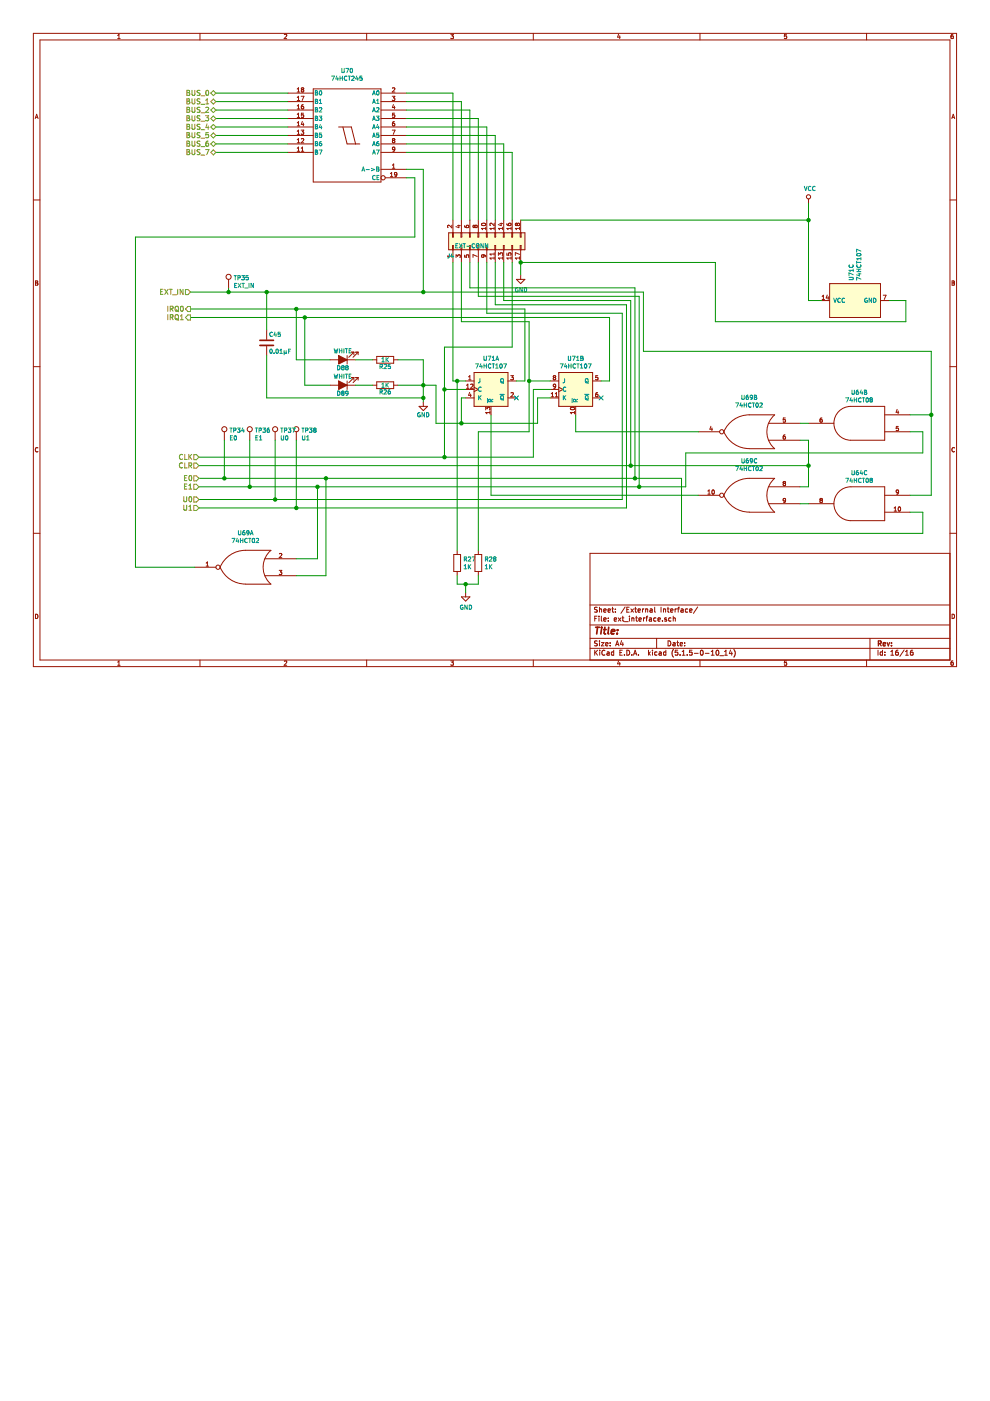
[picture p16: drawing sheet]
<svg xmlns="http://www.w3.org/2000/svg" width="210mm" height="297mm" viewBox="0 0 210 297" stroke-linecap="round" stroke-linejoin="round" font-family="sans-serif">
<path d="M0 0h209.9v297h-209.9z" fill-rule="evenodd" fill="#fff" stroke="#fff" stroke-width=".21"/>
<g fill="none" stroke="#981200" stroke-width=".21">
<path d="M7.1 7.1h195.7v134.2h-195.7zM8.5 8.5h192.9v131.4h-192.9zM25 8.2h.5M25 7.5l.2-.2v.9M42.4 7.1v1.4M60.3 7.3h.3l.2 .2-.6 .7h.6M61 19.7h5.4M63 18.9l.3-.3v.9M63 19.5h.5M63.9 18.8l.2-.2 .3 .2M63.9 18.8h.1M63.9 18.8l.2 .2"/>
<path d="M64.1 19l-.2 .2 .2 .3 .3-.1-.2-.4M64.1 19h.1M64.4 18.8h.1M64.4 18.8l-.2 .2M66.4 18.8h14.4v19.8h-14.4zM77.7 7.1v1.4M80.8 19.7h5.4M83.2 18.7l.3-.1 .2 .3-.5 .6h.5M95.6 7.3h.5l-.3 .3 .3 .1v.4h-.5M113.1 7.1v1.4M131.2 7.2l-.3 .7h.6M131.4 7.6v.6"/>
<path d="M148.4 7.1v1.4M166.3 8.1h.4M166.8 7.3h-.5v.4l.4-.1 .1 .5M166.8 8.1h-.1M183.7 7.1v1.4M201.6 7.8l.2-.2 .3 .2v.3h-.4M201.7 8.1h.1M202.1 7.3l-.4 .2v.6M7.5 25.1l.3-.9 .3 .9M7.5 24.9h.5M61 30.5h5.4M61 26.9h5.4"/>
<path d="M61 32.3h5.4M61 28.7h5.4M61 25.1h5.4M61 23.3h5.4M61 21.5h5.4M63 32.1h.5M63 20.7l.3-.3v.9M63 22.5l.3-.3v.9M63 24.3l.3-.3v.9M63 26l.3-.2v.9M63 27.8l.3-.2v.9M63 29.6l.3-.2v.9"/>
<path d="M63 31.4l.3-.2v.9M63 30.3h.5M63 28.5h.5M63 26.7h.5M63 24.9h.5M63 23.1h.5M63 21.3h.5M63.8 27.6h.6l-.3 .3 .3 .1v.3l-.2 .2-.4-.1M63.8 20.4h.6l-.3 .9M63.9 32.1h.5M63.9 31.4l.2-.2v.9M63.9 29.5l.3-.1 .2 .2-.6 .7h.6"/>
<path d="M64.1 25.8l-.2 .6h.5M64.3 22.2l-.3 .1-.1 .3v.4l.4 .1v-.5l-.2-.1-.2 .2M64.3 26.1v.6M64.4 24h-.5v.4l.3-.1 .2 .4-.2 .2-.3-.1M71.8 26.9h2.7l.9 3.6M72.7 26.9l.9 3.6h2.7M80.8 30.5h5.4M80.8 26.9h5.4M80.8 35.9h5.4M80.8 32.3h5.4M80.8 28.7h5.4M80.8 25.1h5.4"/>
<path d="M80.8 23.3h5.4M80.8 21.5h5.4M81.7 37.7h4.5M82.8 37.5h.5M82.8 36.8l.2-.2v.9M83.2 27.6h.6l-.4 .9M83.2 20.4h.5l-.3 .4h.3v.3l-.2 .2-.3-.1M83.2 35.7h.5M83.2 35l.3-.2v.9M83.2 29.6l.2-.2 .3 .2M83.2 29.6h.1M83.2 29.6l.2 .2"/>
<path d="M83.4 29.8l-.2 .1 .2 .4 .3-.2-.2-.3M83.4 29.8h.1M83.4 22.2l-.2 .6h.6M83.6 25.8h-.1a.56 .56 0 0 0-.1 .9h.2l.1-.4-.2-.2-.3 .2M83.6 22.5v.6M83.7 24h-.4l-.1 .4 .3-.1 .2 .4-.2 .2-.3-.1M83.7 31.6l-.4 .1v-.4l.2-.1 .2 .2-.1 .6-.3 .1M83.7 29.6h.1M83.7 29.6l-.2 .2M84.1 37l-.4 .1v-.4l.3-.1 .1 .1v.5l-.4 .3M201.8 25.1l.3-.9 .3 .9M201.9 24.9h.4"/>
<path d="M7.1 42.4h1.4M7.5 59.6l.5 .1-.2 .3 .2 .2-.1 .3h-.4zM7.5 60h.3M48.5 59.2v1.8M95.1 49.4h16.2v3.6h-16.2zM95.8 47.7v.6l-.6-.6-.3 .2 .1 .4M95.8 54v.5M95.8 54.3h-.9l.3 .2M95.9 53v-.9h.2v.9M95.9 49.4v.9h.2v-.9M96 46.7v2.7M96 53v2.6"/>
<path d="M96.7 54.6v-.6l.3 .3 .1-.2 .3-.1 .2 .2-.1 .4M97 47.8h.6M97.3 47.7v.6l-.6-.2M97.7 53v-.9h.2v.9M97.7 49.4v.9h.2v-.9M97.8 46.7v2.7M97.8 53v2.6M98.5 54.1v.4h.4l-.1-.3 .4-.2 .2 .2-.1 .3M98.9 47.8l-.1 .3 .2 .2M98.9 47.8h.5v.4h-.7l-.2-.4M98.9 47.8h.1M99.5 53v-.9h.2v.9"/>
<path d="M99.5 49.4v.9h.2v-.9M99.6 46.7v2.7M99.6 53v2.6M100.6 47.8h.1M100.6 47.8h-.2l-.1 .3 .2 .2 .2-.2M100.6 47.8l.1 .1M100.7 47.9l.1-.2 .4 .2-.2 .4-.3-.2M100.7 47.9v.2M101.2 54.4l-.9-.4v.6M101.3 53v-.9h.2v.9M101.3 49.4v.9h.2v-.9M101.4 46.7v2.7"/>
<path d="M101.4 53v2.6M102.2 47.4a.43 .43 0 0 1 .5-.1 .43 .43 0 0 1 .2 .4 .53 .53 0 0 1-.8-.2zM102.5 54l.1 .5h-.4l-.1-.3 .2-.2 .6 .2 .1 .3M103 48.2v.5M103 48.4h-.9l.2 .3M103.1 53v-.9h.2v.9M103.1 49.4v.9h.2v-.9M103.2 46.7v2.7M103.2 53v2.6M103.9 47.8h.1M103.9 47.4v.4M104 47.4h-.1"/>
<path d="M104.8 48.4h-.9l.2 .3M104.8 47.3v.6l-.5-.5h-.3M104.8 48.2v.5M104.8 53.6v.5M104.8 54.5v.5M104.8 54.7h-.9l.2 .3M104.8 53.9h-.9l.2 .2M104.9 53v-.9h.2v.9M104.9 49.4v.9h.2v-.9M105 46.7v2.7M105 53v2.6M105.7 54.2v-.6l.3 .3 .1-.2 .3-.1 .2 .2-.1 .4"/>
<path d="M106 47.4h.6M106.3 47.3v.5l-.7-.2M106.6 48.4h-.9l.2 .3M106.6 54.7h-.9l.2 .3M106.6 48.2v.5M106.6 54.5v.5M106.7 49.4v.9h.2v-.9M106.7 53v-.9h.2v.9M106.8 46.7v2.7M106.8 53v2.6M107.5 47.4l.1 .3 .3 .1h.4v-.4h-.4l-.1 .3 .2 .1M107.5 53.7v.4h.4l-.1-.3 .4-.2 .2 .2-.1 .3"/>
<path d="M108.4 48.4h-.9l.2 .3M108.4 54.7h-.9l.2 .3M108.4 48.2v.5M108.4 54.5v.5M108.5 53v-.9h.2v.9M108.5 49.4v.9h.2v-.9M108.6 46.7v2.7M108.6 53v2.6M109.4 47.3h.1M109.4 47.8h.1M109.4 47.3l-.1 .2 .1 .3M109.5 47.3l.2 .2"/>
<path d="M109.5 59.2h1.8l-.9 .9zM109.7 47.5l.1-.2 .4 .2-.2 .3-.3-.1M109.7 47.7l-.2 .1M109.7 47.5v.2M110.2 48.4h-.9l.2 .3M110.2 54.7h-.9l.2 .3M110.2 48.2v.5M110.2 54.5v.5M110.2 53.9l-.9-.3v.6M110.3 53v-.9h.2v.9M110.3 49.4v.9h.2v-.9M110.4 46.7v2.7"/>
<path d="M110.4 53v2.6M110.4 58.3v.9M171.4 42.2v.9M201.4 42.4h1.4M201.9 59.6l.4 .1-.1 .3 .2 .2-.2 .3h-.3zM201.9 60h.3M7.1 77.7h1.4M56.5 70v2M56.5 73.4v2M70 76.3h5.4M73.6 75.4v1.8M74.5 74.7h.5"/>
<path d="M75 74.7l-1 1M75 74.7v.5M75.4 74.7h.5M75.9 74.7l-1 1M75.9 74.7v.5M79 76.3h.9M79.9 75.6h3.6v1.4h-3.6zM83.5 76.3h.9M99.4 79.9l.2-.3v.9M100.5 79h7.2v7.2h-7.2zM108.3 79.6h.5l-.3 .4 .3 .1v.3l-.1 .1h-.4M118.5 79h7.1v7.2h-7.1z"/>
<path d="M126.7 79.6h-.4v.5l.3-.1 .2 .4-.2 .1h-.3M174.1 63.7h1.8M174.3 63.5h.5M174.3 62.8l.3-.2v.9M175.4 62.6l-.2 .6h.5M175.6 62.9v.6M175.9 60.1h10.8v7.2h-10.8zM186.7 63.7h1.8M187.3 62.6h.6l-.4 .9M201.4 77.7h1.4M8 95a.41 .41 0 0 0-.5 .4 .41 .41 0 0 0 .5 .3M47.6 91.5v1.8"/>
<path d="M53 91.5v1.8M58.3 91.5v1.8M62.8 91.5v1.8M70 81.7h5.4M73.6 80.8v1.8M74.5 80.1h.5M75 80.1v.5M75 80.1l-1 1M75.4 80.1h.5M75.9 80.1v.5M75.9 80.1l-1 1M79 81.7h.9"/>
<path d="M79.9 81h3.6v1.4h-3.6zM83.5 81.7h.9M88.9 86.2h1.7l-.9 .9zM89.7 85.3v.9M98.7 84.4h1.8M98.7 80.8h1.8M98.7 82.6h1.8M98.9 82.3h.5M98.9 81.7l.3-.3v.9M99.4 80.5h.5M99.6 83.2l-.2 .6h.5M99.8 81.5l.3-.1 .2 .3-.6 .6h.6"/>
<path d="M99.8 83.5v.6M100.5 82.1l.9 .5-.9 .4M103 86.9v-.5l.3 .3 .1-.3h.3l.2 .1-.1 .4M103.9 87.2v.5M103.9 87.5h-.9l.2 .2M104.1 86.2v1.8M107.7 84.4h1.8M107.7 80.8h1.8M108.3 83.3l.4-.1 .1 .3-.5 .6h.5M116.7 84.4h1.8M116.7 80.8h1.8M116.7 82.6h1.8"/>
<path d="M116.9 84.1h.5M116.9 83.5l.2-.3v.9M117.5 80l-.2-.1 .2-.3 .3 .2-.2 .2M117.5 80l-.2 .2 .2 .3 .3-.1-.2-.4M117.5 80h.1M117.7 84.1h.6M117.7 83.5l.3-.3v.9M117.8 81.8l-.4 .2v-.5l.2-.1 .2 .2-.1 .6-.3 .1M118.5 82.1l.9 .5-.9 .4M121 86.4a.43 .43 0 0 1 .5-.1 .43 .43 0 0 1 .3 .5 .53 .53 0 0 1-.9-.2zM121.8 87.2v.5M121.8 87.5h-.9l.3 .2"/>
<path d="M122.1 86.2v1.8M125.6 84.4h1.8M125.6 80.8h1.8M126.7 83.2h-.2a.56 .56 0 0 0 0 .9h.2l.1-.3-.2-.2-.3 .2M148.1 91.5h4.5M150.7 90.4l-.2 .6h.6M150.9 90.7v.6M158.9 95.1a5.9 5.9 0 0 1-5.4-3.6 5.9 5.9 0 0 1 5.4-3.5h5.3a4.7 4.7 0 0 0 0 7.1h-5.3M163 89.7h6.6M163 93.3h6.6M166.5 92.2h-.2a.56 .56 0 0 0-.1 .9h.3l.1-.4-.2-.2-.4 .2M166.5 88.6h-.4l-.1 .4h.4l.2 .4-.2 .1-.4-.1"/>
<path d="M171.4 89.7h5.4M174.3 88.6h-.2a.56 .56 0 0 0-.1 .9h.3l.1-.4-.2-.1-.4 .1M177.8 87.2a3.6 3.6 0 0 1 2.6-1h7.2v7.1h-7.2a3.6 3.6 0 0 1-3.3-2.2 3.6 3.6 0 0 1 .7-3.9zM187.6 88h5.4M187.6 91.5h5.4M190.2 86.8l-.2 .6h.6M190.4 87.1v.6M190.5 90.4h-.4l-.1 .4h.3l.2 .3-.2 .2-.3-.1M202.4 95a.41 .41 0 0 0-.6 .4 .41 .41 0 0 0 .6 .3M7.1 113.1h1.4M43.7 119.4l.3-.3v.9M56.2 118.5h6.6"/>
<path d="M59.7 117.4h-.5M59.7 117.4h.1M59.7 117.4v.3l-.5 .5h.6M96.2 117.6h1.4v3.6h-1.4zM96.9 116.7v.9M100.7 117.6h1.4v3.6h-1.4zM101.4 116.7v.9M148.1 105h4.5M150.1 104.1l.2-.2v.9M150.1 104.8h.5M151 104l.2-.1a.44 .44 0 0 1 .3 .4 .44 .44 0 0 1-.4 .4l-.2-.3zM158.9 108.6a5.9 5.9 0 0 1-5.4-3.6 5.9 5.9 0 0 1 5.4-3.6h5.3a4.7 4.7 0 0 0 0 7.2h-5.3"/>
<path d="M163 103.2h6.6M163 106.8h6.6M166.2 102.5l-.2 .1 .2 .4 .4-.2-.2-.3M166.2 102.5h.2M166.5 105.7h-.4l-.1 .4 .2 .1 .4-.1M166.5 102.4l-.1 .1M166.5 105.7v.1M166.5 102.4v-.2l-.3-.1-.2 .2 .2 .2M166.5 105.8v.6l-.4 .2M166.5 102.4h.1M171.4 106.8h5.4M173.9 105.8l.1 .3"/>
<path d="M173.9 105.7l.4 .1-.1 .3M173.9 105.7v.1M173.9 106.1h.1M174 106.1h.2M174 106.1h-.1M174.2 106.1l.2 .1-.2 .4-.4-.2 .1-.3M177.8 104.3a3.6 3.6 0 0 1 2.6-1.1h7.2v7.2h-7.2a3.6 3.6 0 0 1-3.3-2.2 3.6 3.6 0 0 1 .7-3.9zM187.6 108.6h5.4M187.6 105h5.4M189.6 108.4h.5M189.6 107.7l.2-.2v.9M190.1 104v.4l.4-.1"/>
<path d="M190.1 103.9h.3M190.1 103.9v.1M190.4 103.9l.1 .1M190.5 104v.6l-.4 .2M190.5 107.6l.1-.1a.44 .44 0 0 1 .4 .4 .44 .44 0 0 1-.4 .4l-.2-.3zM201.4 117.3h-76.3v22.6M201.4 113.1h1.4M7.5 130.2a.46 .46 0 0 1 .5 .5 .46 .46 0 0 1-.5 .4zM41.3 120.3h4.5M42.4 139.9v1.4M43.7 120h.5M52.1 123.9h5.3"/>
<path d="M52.1 123.8a5.9 5.9 0 0 1-5.4-3.5 5.9 5.9 0 0 1 5.4-3.6h5.3a4.7 4.7 0 0 0 0 7.1M56.2 122.1h6.6M59.2 120.9h.6l-.3 .4 .2 .1 .1 .3-.2 .1-.4-.1M77.7 139.9v1.4M96.9 121.2v.9M97.8 126.5h1.8l-.9 .9zM98.7 125.6v.9M101.4 121.2v.9M113.1 139.9v1.4M125.1 137.5h76.3M125.1 135.3h76.3M125.1 132.5h76.3"/>
<path d="M125.1 128.3h76.3M126.1 131.1h.3M126.1 137.9v1M126.2 138.3l.5 .6M126.6 130.6h-.5v1.1M126.6 135.9h-.5v.4a.44 .44 0 0 1 .5 .6h-.6M126.6 128.8h-.5v.3a.44 .44 0 0 1 .5 .6h-.6M126.7 137.9l-.6 .6M127 130.6v.1M127 131v.7M127.1 128.7v1.1M127.1 135.9v.1"/>
<path d="M127.1 136.2v.7M127.1 129.2l.4-.1 .1 .7M127.2 137.9v.1M127.2 138.2v.7M127.5 136.2h.6l-.6 .7h.6M127.5 130.6v1l.2 .1M128 131.4l.5-.2v-.1l-.3-.1-.2 .1 .1 .5h.4M128 129.5l.5-.2v-.2h-.3l-.2 .1 .1 .5h.4M128.3 138a.47 .47 0 0 0-.7 .4 .47 .47 0 0 0 .7 .4M128.4 136.6l.5-.1v-.2l-.3-.1-.2 .2 .1 .5h.4M128.7 138.3h.4l.1 .6M128.9 129.5l.5-.2v-.2h-.3l-.2 .1 .1 .5h.4"/>
<path d="M129 131.6v.1M129 131.1h.1M129.2 138.5l-.5 .2 .1 .2h.4M129.4 136.3v.1M129.4 136.9h.1M129.7 129.1h.4M129.9 128.7v1l.2 .1M130.1 138.3l-.3-.1-.2 .2 .1 .4 .4 .1M130.1 137.9v1M130.2 131.4l.5-.2v-.1l-.3-.1-.2 .1 .1 .5h.4M130.5 129.7v.1M130.5 129.1v.1"/>
<path d="M130.5 136.9l.4-1 .3 1M130.6 136.6h.5M131.1 131l.5 .7M131.4 138.4h.4M131.6 131l-.5 .7M131.8 135.8l-.3 .8h.7M131.9 131h.4M131.9 137.9h-.5v1h.5M132 130.6v1l.3 .1M132 136.2v.7M132.4 138.8v.1M132.4 131.8h.8"/>
<path d="M132.5 128.7l-.9 1.3M132.9 137.9a.54 .54 0 0 1 .6 .5 .54 .54 0 0 1-.6 .5zM132.9 129.2h.4M133.4 128.7h-.5v1.1h.5M133.5 130.6v.1M133.5 131v.7M133.8 129.1l.5 .7M134 138.8v.1M134 131v.7M134 131.1h.4v.6M134.3 138.9l.4-1 .3 1M134.3 129.1l-.5 .7"/>
<path d="M134.4 138.6h.5M134.6 129.1h.4M134.7 128.7v1l.3 .1M134.8 131h.4M134.9 130.6v1l.3 .1M135.3 129.5l.5-.2-.1-.2h-.3l-.1 .1v.5h.4M135.4 138.8v.1M135.5 131.4l.5-.2-.1-.1-.3-.1-.1 .1v.5h.4M136.2 129.1v.7M136.4 131v.7M136.5 129.1l-.3 .2M136.7 131l-.3 .2"/>
<path d="M136.9 129.2l.4-.1v.7M136.9 129.1v.7M136.9 131h.4M137.3 130.6l-.2 .2v.9M137.5 137.9v1M137.6 138.5l.3 .4M137.7 131.1h.4v.6M137.8 129.1h.5v.7M137.9 138.2l-.4 .4M138.1 131.2l-.5 .2 .2 .3 .3-.1M138.3 129.3l-.5 .2 .1 .3 .4-.1M138.3 137.9v.1"/>
<path d="M138.3 138.2v.7M138.8 128.7v1l.2 .1M139.1 131.1l-.3-.1-.2 .2v.4h.5M139.2 135.3v2.2M139.3 138.3l-.3-.1-.2 .2v.4l.5 .1M139.5 131.4l.5-.2v-.1l-.3-.1-.2 .1 .1 .5h.4M139.8 138.3h.4v.6M140.2 128.7v1.1M140.2 138.5l-.5 .2 .2 .2h.3M140.5 131.6v.1M140.7 129.1v.7M140.7 129.2l.4-.1v.7"/>
<path d="M141.2 138.3l-.3-.1-.2 .2v.4l.5 .1M141.2 137.9v1M141.3 131.1l-.2-.1-.2 .1 .1 .2 .3 .1v.2h-.4M141.5 129.1h.4M141.6 128.7v1l.3 .1M141.6 135.9a.53 .53 0 0 1 .6 .5 .53 .53 0 0 1-.6 .5zM142.2 129.5l.5-.2-.1-.2h-.3l-.1 .1v.5h.4M142.3 131.1l-.3-.1-.2 .2v.4h.5M142.7 136.3h.4l.1 .6M142.7 131.1h.4l.1 .6M142.7 130.6v1.1M142.8 137.7a1.21 1.21 0 0 0 0 1.6"/>
<path d="M143.1 129.1v.7M143.2 136.5l-.6 .2 .2 .2h.4M143.4 129.1l-.3 .2M143.5 136.2h.4M143.6 129.1h.4M143.7 135.9v.9l.2 .1M143.7 137.9h-.5l-.1 .5 .5-.1 .1 .5h-.6M144 128.7l-.2 .2v.9M144.2 138.8v.1M144.2 136.6l.5-.1v-.2l-.3-.1-.2 .2 .1 .5h.4M144.4 129.1h.4l.1 .7M144.6 138.9h.7"/>
<path d="M144.6 138.2l.3-.3v1M144.9 129.3l-.5 .2 .1 .3 .4-.1M145.2 136.9h.1M145.2 136.3v.1M145.7 138.8v.1M145.8 129.1h-.3l-.2 .2 .1 .4h.4M146.2 129.5l.5-.2v-.2h-.3l-.2 .1 .1 .5h.4M146.7 137.9h-.5v.5l.5-.1v.5h-.5M147.2 138.5h.8M147.9 128.7l-.9 1.3M148.4 139.9v1.4M148.6 137.9h.1a.51 .51 0 0 1 .4 .5 .51 .51 0 0 1-.5 .5l-.1-.4z"/>
<path d="M149.5 138.5h.8M150.8 138.9h.6M150.8 138.2l.3-.3v1M151.9 138l.2-.1a.51 .51 0 0 1 .3 .5 .51 .51 0 0 1-.4 .5l-.2-.4zM152.6 139h.8M153.6 138.9h.6M153.6 138.2l.3-.3v1M154.9 137.8l-.3 .8h.7M155.1 138.2v.7M155.6 137.7a1.21 1.21 0 0 1 0 1.6M183.7 139.9v1.4M184.5 135.3v4.6"/>
<path d="M186.2 137.9v1M186.7 138.3v.5l.4 .1M186.7 138.3h.4M186.7 138.3h.1M187.1 137.9v1M187.6 138.8v.1M187.6 138.3v.1M188.9 138.9h.6M188.9 138.2l.3-.3v1M190.4 137.9l-.5 .2v.6l.2 .2 .3-.1v-.5h-.3l-.2 .2M191.7 137.8l-.9 1.4M192 138.9h.6"/>
<path d="M192 138.2l.3-.3v1M193.5 137.9l-.4 .2-.1 .6 .2 .2 .4-.1-.1-.5h-.3l-.2 .2M201.9 130.2a.46 .46 0 0 1 .5 .5 .46 .46 0 0 1-.5 .4zM25 140.4l.2-.3v1M25 141.1h.5M60.3 140.2l.3-.1 .2 .3-.6 .7h.6M95.6 140.1h.5l-.3 .4 .3 .1v.4h-.5M131.2 140.1l-.3 .6h.6M131.4 140.4v.7M166.8 140.1h-.5v.5l.4-.1 .1 .5h-.5M202.1 140.1l-.4 .3-.1 .5 .2 .2 .3-.1v-.5h-.3l-.2 .2"/>
<circle cx="81.2" cy="37.7" r=".45"/>
<circle cx="48.5" cy="58.7" r=".54"/>
<circle cx="171.4" cy="41.7" r=".45"/>
<circle cx="47.6" cy="91" r=".54"/>
<circle cx="53" cy="91" r=".54"/>
<circle cx="58.3" cy="91" r=".54"/>
<circle cx="62.8" cy="91" r=".54"/>
<circle cx="153" cy="91.5" r=".45"/>
<circle cx="153" cy="105" r=".45"/>
<circle cx="46.2" cy="120.3" r=".45"/>
</g>
<path d="M186.2 136.4h.5l.1-.4-.6-.1v1M186.5 136.4l.3 .5M187.3 136.6l.5-.1-.1-.2-.3-.1-.1 .2v.5h.4M188.1 136.2l.2 .7 .3-.7M189 136.9h.1M189 136.3v.1" fill="none" stroke="#981200" stroke-width=".27"/>
<path d="M55.1 73.2h2.9M55.1 72.2h2.9M126.3 133h.8M126.7 133l-.2 1.4M127.5 133.5l-.1 .9M127.6 133v.1M128 133.5h.5M128.3 133l-.2 1.2 .3 .2M129.1 133l-.2 1.2 .2 .2M129.6 133.9l.7-.1v-.3h-.4l-.2 .2-.1 .6h.6M130.9 134.3l-.1 .1M130.9 133.5v.2" fill="none" stroke="#981200" stroke-width=".36"/>
<g fill="none" stroke="#009596" stroke-width=".21">
<path d="M66.8 19.2l.5 .2-.1 .3 .2 .1-.1 .3h-.5zM66.8 19.7h.4M67.8 19.3l.1-.1a.44 .44 0 0 1 .3 .5 .44 .44 0 0 1-.4 .4l-.1-.3zM70.3 16.1h.6l-.4 .9M71.4 16.1l-.2 .6h.5M71.6 16.4v.6M72.1 16.1v.9M72.1 16.6h.5M72.5 14.5v.7l.1 .2 .4-.2v-.7M72.6 16.1v.9M73.3 14.5h.6l-.4 .9M73.5 16.2a.4 .4 0 0 0-.5 .4 .4 .4 0 0 0 .5 .3"/>
<path d="M73.8 16.1h.5M74.1 16.1v.9M74.3 14.6a.4 .4 0 0 1 .5 .4 .4 .4 0 0 1-.5 .4l-.1-.3zM74.6 16.2l.3-.1 .2 .3-.6 .6h.6M74.6 14.6h.1M75.6 16.1l-.2 .6h.6M75.9 16.4v.6M76.8 16.1h-.5v.5l.4-.1 .1 .4h-.5M79.1 19.9h.4M79.9 19.3l.2-.1a.44 .44 0 0 1 .3 .5 .44 .44 0 0 1-.4 .4l-.2-.3zM66.8 31.8l.5 .2-.1 .2 .2 .2-.1 .3h-.5zM66.8 21l.5 .2-.1 .3 .2 .1-.1 .3h-.5z"/>
<path d="M66.8 26.4l.5 .2-.1 .3 .2 .1-.1 .3h-.5zM66.8 28.2l.5 .2-.1 .2 .2 .2-.1 .3h-.5zM66.8 30l.5 .2-.1 .2 .2 .2-.1 .3h-.5zM66.8 32.2h.4M66.8 30.4h.4M66.8 28.6h.4M66.8 26.9h.4M66.8 25.1h.4M66.8 23.3h.4M66.8 21.5h.4M67.2 22.9h.1M67.2 22.9l-.4-.1v.9l.5-.1 .1-.2-.2-.1"/>
<path d="M67.2 24.7l-.4-.1v.9l.5-.1 .1-.2-.2-.1M67.2 24.7h.1M67.3 22.9v.2l-.1 .2M67.3 24.7v.2l-.1 .2M67.7 31.8h.6l-.4 .9M67.7 24.6h.5l-.3 .4 .3 .1v.3l-.2 .1-.3-.1M67.7 22.9l.3-.1 .2 .3-.5 .6h.5M67.7 21.9h.5M67.7 21.3l.3-.3v.9M67.9 26.4l-.2 .6h.6M68.1 30l-.3 .1-.1 .3v.4l.4 .1v-.5h-.2l-.2 .1M68.1 26.7v.6"/>
<path d="M68.2 28.2h-.5v.4h.3l.2 .4-.2 .1-.3-.1M76.7 36.3l.3-.9 .3 .9M76.8 36h.4M77.6 36h.7M78.7 35.7l.7 .3-.7 .2M79 29.1l.3-.9 .3 .9M79 20.1l.3-.9 .3 .9M79 21.9l.3-.9 .3 .9M79 23.7l.3-.9 .3 .9M79 25.5l.3-.9 .3 .9M79 27.3l.3-.9 .3 .9M79 30.9l.3-.9 .3 .9"/>
<path d="M79 32.7l.3-.9 .3 .9M79.1 21.7h.4M79.1 23.5h.4M79.1 25.3h.4M79.1 27.1h.4M79.1 28.9h.4M79.1 30.7h.4M79.1 32.5h.4M79.6 37.3a.4 .4 0 0 0-.6 .3 .4 .4 0 0 0 .6 .4M79.8 24.6h.6l-.3 .4 .2 .1v.3h-.5M79.8 31.8h.6l-.4 .9M79.8 22.9l.4-.1 .2 .3-.6 .6h.6"/>
<path d="M79.8 35.8h.3M79.8 21.9h.6M79.8 21.3l.3-.3v.9M79.9 37.6h.3M80.1 26.4l-.3 .6h.6M80.2 35.5l-.4-.1v.9l.5-.1 .1-.2-.3-.2M80.2 35.5h.1M80.3 30h-.2a.56 .56 0 0 0-.1 .9l.3-.1v-.4h-.3l-.2 .1M80.3 35.5v.1l-.2 .2M80.3 26.7v.6M80.3 28.2h-.4l-.1 .4h.5v.4h-.5M80.4 37.2h-.5v.9h.5"/>
<path d="M170.5 39.5l.3 .9 .3-.9M171.9 39.6a.4 .4 0 0 0-.5 .4 .4 .4 0 0 0 .5 .3M172.8 39.6a.4 .4 0 0 0-.5 .4 .4 .4 0 0 0 .5 .3M49.6 58.4h.5M49.9 58.4v.9M50.9 58.5l-.5-.1v.9M50.9 58.5h.1M50.9 58.5v.4h-.5M51.2 58.4h.6l-.3 .4 .3 .1v.4h-.6M52.6 58.4h-.4l-.1 .5 .4-.1 .2 .4-.2 .1h-.4M95.3 53.8v.6l-.4 .3M95.9 53.8l-.3 .6h.6"/>
<path d="M96.1 54.1v.6M96.6 52.1h.3M97.1 51.7h-.5v.9h.5M97.4 51.7l.6 .9M98 51.7l-.6 .9M98.2 51.7h.5M98.4 51.7v.9M99 52.2h.7M100.6 51.7a.4 .4 0 0 0-.5 .4 .4 .4 0 0 0 .5 .4M101 51.8l.2-.1 .3 .1-.1 .7-.4-.1zM102.5 51.7v.9l-.5-.9v.9M103.4 51.7v.9l-.5-.9v.9"/>
<path d="M180 58.8h.7l.2 .2-.2 .3h-.7M180.1 56.1a.4 .4 0 0 0 .4 .6 .4 .4 0 0 0 .3-.6M180.9 57v.6M180.9 58.2l-.9-.3v.6M180.9 57.3h-.9l.3 .3M181.6 55.4v.5M181.6 57.6h.9M181.6 57.1h.9M181.6 55.6h.9M181.7 53.8a.43 .43 0 0 1 .5-.1 .43 .43 0 0 1 .3 .4 .53 .53 0 0 1-.9-.1zM181.7 56.1a.4 .4 0 0 0 .4 .6 .4 .4 0 0 0 .3-.6M181.9 58.1h.6"/>
<path d="M182.1 57.1v.5M182.2 57.9v.6l-.6-.2M182.5 53.2l-.9-.4v.7M182.5 59.2l-.9-.4v.6M182.5 54.6v.5M182.5 54.9h-.9l.3 .2M49.8 60.5h.2M50.2 60.1h-.4v.9h.4M50.5 60.1l.6 .9M51.1 60.1l-.6 .9M51.3 60.1h.5M51.6 60.1v.9"/>
<path d="M51.9 61.1h.7M52.8 60.1v.9M53.7 60.1v.9l-.5-.9v.9M57.3 74.1a.4 .4 0 0 1 .4 .4 .4 .4 0 0 1-.4 .4l-.1-.3zM57.6 74.1h.1M57.7 70.5a.4 .4 0 0 0-.5 .4 .4 .4 0 0 0 .5 .3M58.1 74.9h.1M58.3 70.4l-.2 .6h.5M58.5 70.7v.6M58.6 74.1l.1-.1a.44 .44 0 0 1 .3 .5 .44 .44 0 0 1-.4 .4zM58.9 74.1h.1M59.3 74.9h.6"/>
<path d="M59.3 74.3l.3-.3v.9M59.4 70.4h-.4l-.1 .5 .4-.1 .2 .4-.2 .1-.4-.1M60.2 74.8l.2 .1 .3-.1M60.2 74.3v.9M60.7 74.8l.1 .1M60.7 74.3v.5M61.2 74.5h.3M61.6 74h-.4v.9M70.8 73.9l.3 .9 .1-.6 .2 .6 .2-.9M70.8 79.3l.3 .9 .1-.6 .2 .6 .2-.9M71.6 77.5a.45 .45 0 0 1 .5 .5 .45 .45 0 0 1-.5 .4zM72 73.9v.9"/>
<path d="M72 79.3v.9M72 74.4h.5M72 79.8h.5M72.5 73.9v.9M72.5 79.3v.9M72.6 77.9l-.2 .2 .2 .3 .3-.1-.1-.4M72.6 77.9l-.2-.2 .2-.2 .3 .1-.1 .3M72.6 77.9h.2M72.9 73.9v.9M72.9 79.3v.9M73.2 73.9h.5M73.2 79.3h.5"/>
<path d="M73.5 77.9l-.2 .2 .2 .3 .3-.1v-.3M73.5 77.9h.1M73.5 73.9v.9M73.5 79.3v.9M73.6 77.9l.1 .1M73.7 77.6h-.4l.2 .3M73.7 77.6h.1M73.7 78h.1M73.8 77.6l-.2 .3M74 74.4h.3M74 79.8h.3M74.4 73.9h-.4v.9h.4"/>
<path d="M74.4 79.3h-.4v.9h.4M80.6 77.7h.4v-.4h-.4v.9M80.8 77.7l.3 .5M81 76.1l.2-.3v.9M81 76.7h.5M81.4 77.3h.4l.1 .2-.5 .7h.5M81.9 75.8v.9M82 76.2l.4 .5M82.4 75.8l-.5 .5M82.7 77.3h-.4v.4l.3-.1 .2 .4-.2 .2-.3-.1M100.8 77.1h.6l-.4 .9M101.9 77.1l-.2 .6h.6"/>
<path d="M102.2 77.5v.5M102.6 75.5v.8l.2 .1 .3-.1v-.8M102.6 77.6h.5M102.6 77.1v.9M103.1 77.1v.9M103.5 75.5h.6l-.4 .9M104.1 77.2a.4 .4 0 0 0-.6 .4 .4 .4 0 0 0 .6 .4M104.3 77.1h.5M104.4 75.8l.2-.3v.9M104.4 76.4h.5M104.6 77.1v.9M105.1 78h.5"/>
<path d="M105.1 77.4l.3-.3v.9M105.1 76.4l.3-.9 .3 .9M105.2 76.2h.4M106 77.2l.2-.1a.44 .44 0 0 1 .3 .5 .44 .44 0 0 1-.4 .4l-.1-.3zM106.8 77.1h.6l-.4 .9M109.8 61a.4 .4 0 0 0-.5 .4 .4 .4 0 0 0 .5 .4v-.3h-.1M110.7 61v.9l-.5-.9v.9M111.2 61a.45 .45 0 0 1 .5 .4 .45 .45 0 0 1-.5 .5zM118.8 77.1h.6l-.4 .9M119.9 77.1l-.2 .6h.5M120.1 77.5v.5M120.5 75.5v.8l.2 .1 .3-.1v-.8"/>
<path d="M120.6 77.1v.9M120.6 77.6h.5M121.1 77.1v.9M121.3 75.5h.7l-.4 .9M122 77.2a.4 .4 0 0 0-.5 .4 .4 .4 0 0 0 .5 .4M122.2 76.4h.6M122.2 75.8l.3-.3v.9M122.3 77.1h.5M122.5 77.1v.9M123 78h.6M123 77.4l.3-.3v.9M123.1 75.9h.3"/>
<path d="M123.5 75.6l-.4-.1v.9l.6-.1-.3-.4M123.5 75.6h.1M123.6 75.6l-.2 .3M124 77.2l.1-.1a.44 .44 0 0 1 .3 .5 .44 .44 0 0 1-.4 .4l-.1-.3zM124.7 77.1h.6l-.4 .9M176.8 63.2l.3 .9 .3-.9M178.2 63.3a.4 .4 0 0 0-.6 .4 .4 .4 0 0 0 .6 .3M179.1 63.3a.4 .4 0 0 0-.6 .4 .4 .4 0 0 0 .6 .3M183.8 63.3a.4 .4 0 0 0-.5 .4 .4 .4 0 0 0 .6 .3v-.3h-.2M184.8 63.2v.9l-.5-.9v.9M185.2 63.2a.45 .45 0 0 1 .5 .5 .45 .45 0 0 1-.5 .4zM48.7 90.8h.5"/>
<path d="M48.9 92.8h.3M49 90.8v.9M49.3 92.4h-.4v.9h.4M49.7 92.5l.1-.1a.44 .44 0 0 1 .4 .5 .44 .44 0 0 1-.4 .3l-.2-.3zM50 91.2h-.5M50 91.1v-.3h-.5v.9M50 91.1v.1M50.3 90.8h.6l-.3 .3 .3 .1v.4h-.6M51.5 90.7l-.3 .6h.6M51.7 91.1v.6M54.1 90.8h.5M54.2 92.8h.3"/>
<path d="M54.4 90.8v.9M54.7 92.4h-.5v.9h.5M54.9 91.2h.5v-.4h-.5v.9M55 93.3h.5M55 92.6l.3-.2v.9M55.7 90.8h.6l-.3 .3 .3 .1v.4h-.6M57.1 90.8l-.4 .2v.6h.4v-.4M57.1 91.1h-.3l-.2 .2M57.1 91.1v.1M59.5 90.8h.5M59.6 92.4v.7l.2 .2 .4-.2v-.7M59.8 90.8v.9"/>
<path d="M60.3 91.2h.4l.1-.4h-.5v.9M60.6 92.5l.1-.1a.44 .44 0 0 1 .4 .4 .44 .44 0 0 1-.4 .4l-.2-.3zM61.1 90.8h.6l-.3 .3 .2 .1v.4h-.5M62 90.8h.6l-.4 .9M64 90.8h.5M64.1 92.4v.7l.2 .2 .3-.2v-.7M64.2 90.8v.9M65 92.6l.3-.2v.9M65 93.3h.5M65.2 91.2h-.4M65.3 91.1l-.1-.3h-.4v.9M65.3 91.1l-.1 .1"/>
<path d="M65.6 90.8h.6l-.3 .3 .2 .1v.4h-.5M66.5 90.9l.2-.1 .3 .1M66.5 91l.2 .1M66.5 90.9v.1M66.7 91.1l-.2 .2 .2 .4 .3-.2-.2-.4M66.7 91.1h.1M67 90.9v.1M67 91l-.2 .1M71.6 82.9a.45 .45 0 0 1 .5 .5 .45 .45 0 0 1-.5 .4zM72.4 83.1h.1M72.4 83.1l.2-.2 .3 .2M72.4 83.1l.2 .2"/>
<path d="M72.6 83.3l-.2 .2 .2 .3 .3-.2-.1-.3M72.6 83.3h.2M72.9 83.1h.1M72.9 83.1l-.1 .2M73.8 83.3l-.4 .1-.1-.4 .3-.1 .2 .2v.5l-.4 .2M80.6 83.1h.4v-.4l-.4-.1v.9M80.8 83.1l.3 .4M81 82.1h.5M81 81.5l.2-.3v.9M81.4 82.7l.4-.1 .1 .3-.5 .6h.5M81.9 81.2v.9M82 81.6l.4 .5"/>
<path d="M82.4 81.2l-.5 .5M82.7 82.6l-.3 .1-.1 .3v.4l.4 .1v-.5h-.2l-.2 .2M89 87.5a.4 .4 0 0 0-.5 .5 .4 .4 0 0 0 .6 .3v-.3h-.2M90 87.5v.9l-.5-.9v.9M90.4 87.5a.45 .45 0 0 1 .5 .4 .45 .45 0 0 1-.5 .5zM101.5 83.9v.9M101.6 84.3l.4 .5M101.8 80.3v.6l-.4 .3M102 82.2a.4 .4 0 0 0-.6 .3 .4 .4 0 0 0 .6 .4M102 83.9l-.5 .5M103.4 84.5v.9M104.1 85.2l-.1-.5h-.3l-.1 .5h.9"/>
<path d="M104.5 84.7l-.4 .3M106 83.6h.9M106.2 84l.2-.1 .3 .1-.1 .7-.4-.1zM106.2 80.4l.2-.1 .3 .1-.1 .7-.4-.1zM106.3 81l.5 .3M106.3 84.5l.5 .3M119.4 83.9v.9M119.6 84.3l.4 .5M119.7 80.3v.6l-.3 .3M120 82.2a.4 .4 0 0 0-.6 .3 .4 .4 0 0 0 .6 .4M120 83.9l-.6 .5M121.3 84.5v.9"/>
<path d="M122 85.2v-.5h-.4v.5h.9M122.5 84.7l-.5 .3M123.9 83.6h1M124.1 84l.2-.1 .4 .1-.1 .7-.5-.1zM124.1 80.4l.2-.1 .4 .1-.1 .7-.5-.1zM124.3 81l.4 .3M124.3 84.5l.4 .3M156 98.9h.6l-.4 .9M156 85.4h.6l-.4 .9M157.1 98.9l-.2 .6h.5M157.1 85.4l-.2 .6h.5M157.3 83.8v.7l.2 .2 .3-.2v-.7"/>
<path d="M157.3 97.3v.7l.2 .2 .3-.2v-.7M157.3 85.7v.6M157.3 99.2v.6M157.8 85.4v.9M157.8 98.9v.9M157.8 99.3h.5M157.8 85.9h.5M158.3 85.4v.9M158.3 98.9v.9M158.3 97.3l-.1 .7 .2 .2 .3-.1v-.3l-.2-.2-.3 .2M158.3 83.9l-.1 .6 .2 .2 .3-.1v-.3l-.2-.2-.3 .2M158.4 97.3h-.1"/>
<path d="M158.4 83.8l-.1 .1M158.6 97.3h-.2M158.6 83.8h-.2M159.2 85.5a.4 .4 0 0 0-.5 .4 .4 .4 0 0 0 .5 .3M159.2 99a.4 .4 0 0 0-.5 .3 .4 .4 0 0 0 .5 .4M159.5 98.9h.5M159.5 85.4h.5M159.6 97.6l-.5 .2v-.5h.3l.2 .1-.2 .7-.3 .1M159.6 84.2l-.5 .1v-.4l.3-.1 .2 .2-.2 .6-.3 .1M159.8 85.4v.9M159.8 98.9v.9M159.9 84.2h.3"/>
<path d="M160.3 83.8h-.4v.9l.6-.2-.3-.3M160.3 83.8l.1 .1M160.3 99l.2-.1a.44 .44 0 0 1 .3 .5 .44 .44 0 0 1-.4 .3l-.1-.3zM160.3 85.5l.2-.1a.44 .44 0 0 1 .3 .5 .44 .44 0 0 1-.4 .4l-.1-.3zM160.4 83.9l-.2 .3M160.5 97.3a.4 .4 0 0 0-.6 .4 .4 .4 0 0 0 .6 .4M161.2 98.9h.3M161.2 98.9l-.1 .1M161.2 85.5h.3M161.2 85.5h-.1M161.5 98.9l.1 .1M161.5 85.5h.1"/>
<path d="M161.6 99v.3l-.5 .5h.5M161.6 85.5v.3l-.5 .5h.5M179.3 84.3h.6l-.4 .9M180.4 84.3l-.2 .6h.6M180.6 82.7v.7l.2 .2 .3-.2v-.7M180.6 99.8v.7l.2 .2 .3-.2v-.7M180.6 84.7v.5M181.1 84.3v.9M181.1 84.8h.5M181.6 84.3v.9M181.9 99.8h-.2l-.2 .4M181.9 82.7l-.3 .2-.1 .5 .2 .2 .3-.1v-.3l-.1-.1-.4 .1"/>
<path d="M182.6 84.4a.4 .4 0 0 0-.6 .4 .4 .4 0 0 0 .6 .4M182.6 99.7l-.2 .7h.5M182.6 82.7l-.2 .6h.5M182.8 83v.6M182.8 84.3h.5M183.1 84.3v.9M183.3 82.7l.4 .1-.1 .3 .2 .2-.1 .3h-.4zM183.3 83.1h.3M183.7 84.4l.1-.1a.44 .44 0 0 1 .3 .5 .44 .44 0 0 1-.4 .4l-.1-.3zM183.8 99.9a.4 .4 0 0 0-.6 .3 .4 .4 0 0 0 .6 .4M184.5 84.5l.1-.2 .4 .2M184.5 84.5v.1"/>
<path d="M184.5 84.6l.1 .1M184.6 84.7l-.1 .2 .1 .3 .4-.1-.2-.4M184.6 84.7h.2M185 84.6l-.2 .1M185 84.5v.1M49.2 114.1h.6l-.4 .9M50.3 114.1l-.2 .6h.5M50.5 114.4v.6M50.5 112.5v.7l.2 .2 .4-.2v-.7M51 114.1v.9M51 114.6h.5M51.5 114.1v.9"/>
<path d="M51.9 112.5l-.3 .1-.2 .3 .1 .5h.4v-.5h-.3l-.2 .1M52.4 114.2a.4 .4 0 0 0-.5 .4 .4 .4 0 0 0 .5 .4M52.7 114.1h.5M52.8 112.9l-.2 .2-.2-.1-.1-.4 .3-.1 .2 .2v.5l-.4 .2M53 114.1v.9M53.1 113.4l.3-.9 .3 .9M53.1 113.2h.5M53.5 114.2l.2-.1a.44 .44 0 0 1 .3 .5 .44 .44 0 0 1-.4 .4l-.1-.3zM54.3 114.2l.4-.1 .1 .3-.5 .6h.5M98.4 120l.3-.3v.9M98.4 118.5h.5v-.3l-.5-.1v.9M98.7 118.5l.2 .5"/>
<path d="M99.3 118.2l.3-.1 .2 .2-.6 .7h.6M99.3 119.7v.9M99.8 119.7l-.5 .5M100.1 118.1h.6l-.4 .9M102.9 120l.3-.3v.9M102.9 118.5h.5v-.3l-.5-.1v.9M103.1 118.5l.3 .5M103.8 118.2l.3-.1 .2 .2-.6 .7h.6M103.8 119.7v.9M104.3 119.7l-.5 .5M104.8 118.5l-.2-.2 .2-.2 .4 .2-.2 .2M104.8 118.5l-.2 .1 .2 .4 .4-.2-.2-.3"/>
<path d="M104.8 118.5h.2M179.3 101.4h.6l-.4 .9M180.4 101.4l-.2 .6h.6M180.6 101.7v.6M181.1 101.4v.9M181.1 101.8h.5M181.5 100.2h.5v.4h-.4zM181.6 100.2l-.1 .1M181.6 101.4v.9M182.6 101.5a.4 .4 0 0 0-.6 .3 .4 .4 0 0 0 .6 .4M182.8 100.1v.6M182.8 101.4h.5"/>
<path d="M183.1 101.4v.9M183.7 101.5l.1-.1a.44 .44 0 0 1 .3 .5 .44 .44 0 0 1-.4 .4l-.1-.3zM184.6 101.8l-.1-.2 .1-.2 .3 .1-.1 .3M184.6 101.8l-.1 .2 .1 .3 .4-.2-.2-.3M184.6 101.8h.2M98.1 128.3a.4 .4 0 0 0-.5 .5 .4 .4 0 0 0 .6 .3v-.3h-.2M98.4 120.6h.5M99.1 128.3v.9l-.6-.9v.9M99.4 120.1l.4 .5M99.5 128.3a.45 .45 0 0 1 .5 .4 .45 .45 0 0 1-.5 .5zM102.9 120.6h.5M103.9 120.1l.4 .5"/>
</g>
<g fill="#fffecd" stroke="#fffecd" stroke-width=".21">
<path d="M95.1 49.4h16.2v3.6h-16.2z" fill-rule="evenodd"/>
<path d="M175.9 60.1h10.8v7.2h-10.8z" fill-rule="evenodd"/>
<path d="M118.5 79h7.1v7.2h-7.1z" fill-rule="evenodd"/>
<path d="M100.5 79h7.2v7.2h-7.2z" fill-rule="evenodd"/>
</g>
<g fill="#981200" stroke="#981200" stroke-width=".21">
<path d="M71.8 75.4l1.8 .9-1.8 .9z"/>
<path d="M71.8 80.8l1.8 .9-1.8 .9z"/>
</g>
<g fill="none" stroke="#009300" stroke-width=".21">
<path d="M45.8 19.7h15.2M86.2 19.7h9.8v27M45.8 21.5h15.2M45.8 23.3h15.2M45.8 25.1h15.2M45.8 26.9h15.2M45.8 28.7h15.2M45.8 30.5h15.2M45.8 32.3h15.2M86.2 35.9h3.5v26M86.2 21.5h11.6v25.2M86.2 23.3h13.4v23.4"/>
<path d="M86.2 25.1h15.2v21.6M86.2 26.9h17v19.8M86.2 28.7h18.8v18M86.2 30.5h20.6v16.2M86.2 32.3h22.4v14.4M86.2 37.7h1.8v12.6h-59.3v70h12.6M96 55.6v25.2h2.7M97.8 55.6v12.6h14.4v23.3h-10.8v25.2M99.6 55.6v5.4h35v40.4M101.4 55.6v7.2h34.1v40.4M103.2 55.6v10.8h28.7v39.5h-89.7M105 55.6v9h27.8v43.1h-90.6"/>
<path d="M106.8 55.6v8.1h26.9v35M108.6 55.6v18h-14.4v23.3M110.4 58.3v-2.7h41.3v12.6h40.4v-4.5h-3.6M110.4 46.7h61M171.4 43.1v20.6h2.7M40.4 61.9h96v12.6h61v30.5h-4.4M40.4 65.5h70.9v15.3h-1.8M40.4 67.3h88.8v13.5h-1.8M48.5 61v.9M56.5 75.4v9h33.2M56.5 61.9v8.1M62.8 65.5v10.8h7.2"/>
<path d="M64.6 67.3v14.4h5.4M75.4 76.3h3.6M84.4 76.3h5.3v9M42.2 98.7h129.2M47.6 93.3v8.1M53 93.3v9.9M58.3 93.3v12.6M62.8 93.3v14.4M75.4 81.7h3.6M84.4 81.7h8v8h21.6v-5.3h2.7M94.2 82.6h4.5M96.9 80.8v35.9"/>
<path d="M98.7 84.4h-.9v5.3M104.1 88v17h44M112.2 80.8h4.5M116.7 82.6h-3.6v14.3h-70.9M122.1 88v3.5h26M169.6 89.7h1.8M169.6 93.3h1.8v9.9h-1.8M193 88h4.4M193 91.5h2.7v4.5h-50.3v7.2h-103.2M42.2 101.4h102.3v11.7h51.2v-4.5h-2.7M67.3 103.2v15.3h-4.5M69.1 101.4v20.7h-6.3"/>
<path d="M169.6 106.8h1.8M96.9 122.1v1.8h4.5v-1.8M98.7 123.9v1.7"/>
</g>
<g fill="none" stroke="#969400" stroke-width=".21">
<path d="M39.6 19.2h.4l.2 .2-.2 .3 .2 .3-.2 .2h-.4zM39.6 19.7h.4M40.7 19.2v.8l.2 .2 .4-.2v-.8M42.4 19.2h-.6a.46 .46 0 0 0 .5 .6v.4h-.5M43.7 19.2h.2a.52 .52 0 0 1 .4 .5 .52 .52 0 0 1-.5 .5l-.2-.4zM45.2 19.2l.6 .5-.6 .6-.5-.6zM39.6 20.9h.4l.2 .2-.2 .4 .2 .3-.2 .2h-.4zM39.6 22.7h.4l.2 .2-.2 .3 .2 .4-.2 .2h-.4zM39.6 31.7h.4l.2 .2-.2 .3 .2 .4-.2 .2h-.4zM39.6 21.5h.4M39.6 23.2h.4M39.6 25h.4"/>
<path d="M39.6 26.8h.4M39.6 32.2h.4M39.6 30.4h.4M39.6 28.6h.4M40.1 26.4l-.5-.1v1.1l.6-.1v-.2l-.2-.3M40.1 28.2l-.5-.1v1.1l.6-.1v-.3l-.2-.2M40.1 30l-.5-.1v1.1l.6-.1v-.3l-.2-.2M40.1 25h-.1M40.1 26.4h.1M40.1 26.8h-.1M40.1 30h.1M40.1 28.2h.1"/>
<path d="M40.1 25v-.4l-.5-.1v1.1l.6-.1v-.2l-.2-.3M40.1 26.4v.3M40.1 28.2l.1 .2-.2 .2M40.1 30l.1 .2-.2 .2M40.1 25h.1M40.1 26.7v.1M40.7 20.9v.9l.2 .2 .4-.2v-.9M40.7 22.7v.9l.2 .2 .4-.2v-.9M40.7 24.5v.9l.2 .2 .4-.2v-.9M40.7 26.3v.9l.2 .2 .4-.2v-.9M40.7 28.1v.9l.2 .2 .4-.2v-.9M40.7 29.9v.9l.2 .2 .4-.2v-.9"/>
<path d="M40.7 31.7v.9l.2 .2 .4-.2v-.9M42.4 21h-.6a.46 .46 0 0 0 .5 .6v.4h-.5M42.4 22.8h-.6a.46 .46 0 0 0 .5 .6v.4h-.5M42.4 24.6h-.6a.46 .46 0 0 0 .5 .6v.4h-.5M42.4 26.4h-.6a.46 .46 0 0 0 .5 .6v.4h-.5M42.4 28.2h-.6a.46 .46 0 0 0 .5 .6v.4h-.5M42.4 30h-.6a.46 .46 0 0 0 .5 .6v.3h-.5M42.4 31.8h-.6a.46 .46 0 0 0 .5 .6v.3h-.5M42.6 22.1h.8M42.6 23.9h.8M42.6 25.7h.8M42.6 27.5h.8"/>
<path d="M42.6 20.3h.8M42.6 32.9h.8M42.6 31.1h.8M42.6 29.3h.8M43.6 24.5h.6l-.3 .5h.3v.5l-.2 .1-.4-.1M43.6 31.7h.7l-.5 1.1M43.6 22h.6M43.6 21.3l.3-.4v1.1M43.6 22.8l.4-.1 .2 .3-.6 .8h.6M43.9 26.3l-.3 .8h.7M44.1 29.9l-.3 .1-.2 .8 .2 .2 .4-.1-.1-.5-.3-.1-.2 .2M44.1 26.7v.7"/>
<path d="M44.2 28.1h-.5l-.1 .5h.5l.1 .5-.2 .1-.4-.1M45.2 26.4l.6 .5-.6 .6-.5-.6zM45.2 21l.6 .5-.6 .6-.5-.6zM45.2 28.2l.6 .5-.6 .6-.5-.6zM45.2 22.8l.6 .5-.6 .6-.5-.6zM45.2 30l.6 .5-.6 .6-.5-.6zM45.2 24.6l.6 .5-.6 .6-.5-.6zM45.2 31.8l.6 .5-.6 .5-.5-.5zM34.1 61.8h.3M34.6 61.3h-.5v1.1h.5M34.9 61.3l.7 1.1M35.6 64.9v1.1"/>
<path d="M35.6 66.7v1.1M35.6 61.3l-.7 1.1M35.9 61.3h.6M36.1 65.5l.5-.1 .1-.4-.6-.1v1.1M36.1 67.3l.5-.1 .1-.4-.6-.1v1.1M36.2 61.3v1.1M36.3 65.5l.4 .5M36.3 67.3l.4 .5M36.6 62.5h.8M37.2 65.1l.2-.2 .4 .2v.5l-.2 .4-.4-.2zM37.2 66.9l.2-.2 .4 .2v.5l-.2 .4-.4-.2zM37.3 65.7l.4 .2"/>
<path d="M37.3 67.5l.4 .2M37.7 65.9l.2 .2M37.7 61.3v1.1M37.7 67.7l.2 .2M38.3 67.8h.6M38.3 67l.3-.3v1.1M38.4 65l.1-.1a.58 .58 0 0 1 .4 .6 .58 .58 0 0 1-.4 .5l-.2-.4zM38.8 61.3v1.1l-.6-1.1v1.1M39.3 67.3l.5-.5h.6v1.1h-.6zM39.3 61.4h.5l.6 .5-.6 .6h-.5zM39.8 65h.6v1.1h-.6l-.5-.6zM38.7 96.4a.48 .48 0 0 0-.7 .5 .48 .48 0 0 0 .7 .4"/>
<path d="M38.7 98.2a.48 .48 0 0 0-.7 .5 .48 .48 0 0 0 .7 .4M39.2 96.3v1.1h.5M39.2 98.1v1.1h.5M40 96.3v1.1M40 98.7l.5-.1 .1-.4-.6-.1v1.1M40.2 96.8l.5 .6M40.3 98.7l.4 .5M40.7 96.3l-.7 .6M41.1 96.4h.5l.6 .5-.6 .6h-.5zM41.1 98.2h.5l.6 .5-.6 .6h-.5zM39 105.3v.9l.2 .2 .4-.2v-.9M39 107.1v.9l.2 .2 .4-.2v-.9"/>
<path d="M39.1 103.1h.4M39.1 101.3h.4M39.6 102.6h-.5v1.1h.5M39.6 100.8h-.5v1.1h.5M40 108.2h.7M40 102.9l.4-.3v1.1M40 107.4l.4-.3v1.1M40 103.7h.7M40.2 100.9l.1-.1a.58 .58 0 0 1 .4 .6 .58 .58 0 0 1-.4 .5l-.3-.4zM40.2 105.4l.1-.1a.58 .58 0 0 1 .4 .6 .58 .58 0 0 1-.4 .5 .73 .73 0 0 1-.1-1zM41.1 100.9h.5l.6 .5-.6 .6h-.5zM41.1 102.7h.5l.6 .5-.6 .6h-.5z"/>
<path d="M41.1 105.4h.5l.6 .5-.6 .5h-.5zM41.1 107.2h.5l.6 .5-.6 .5h-.5z"/>
</g>
<g fill="#009300" stroke="#009300" stroke-width=".21">
<circle cx="47.6" cy="101.4" r=".36"/>
<circle cx="53" cy="103.2" r=".36"/>
<circle cx="58.3" cy="105.9" r=".36"/>
<circle cx="62.8" cy="107.7" r=".36"/>
<circle cx="48.5" cy="61.9" r=".36"/>
<circle cx="96.9" cy="80.8" r=".36"/>
<circle cx="112.2" cy="80.8" r=".36"/>
<circle cx="197.4" cy="88" r=".36"/>
<circle cx="89.7" cy="61.9" r=".36"/>
<circle cx="98.7" cy="123.9" r=".36"/>
<circle cx="171.4" cy="46.7" r=".36"/>
<circle cx="69.1" cy="101.4" r=".36"/>
<circle cx="67.3" cy="103.2" r=".36"/>
<circle cx="134.6" cy="101.4" r=".36"/>
<circle cx="171.4" cy="98.7" r=".36"/>
<circle cx="94.2" cy="96.9" r=".36"/>
<circle cx="97.8" cy="89.7" r=".36"/>
<circle cx="110.4" cy="55.6" r=".36"/>
<circle cx="94.2" cy="82.6" r=".36"/>
<circle cx="133.7" cy="98.7" r=".36"/>
<circle cx="56.5" cy="61.9" r=".36"/>
<circle cx="62.8" cy="65.5" r=".36"/>
<circle cx="64.6" cy="67.3" r=".36"/>
<circle cx="89.7" cy="81.7" r=".36"/>
<circle cx="89.7" cy="84.4" r=".36"/>
<circle cx="135.5" cy="103.2" r=".36"/>
</g>
<path d="M109.1 83.9l.8 .9M109.9 83.9l-.8 .9M127 83.9l.9 .9M127.9 83.9l-.9 .9" fill="none" stroke="#011996" stroke-width=".21"/>
</svg>
